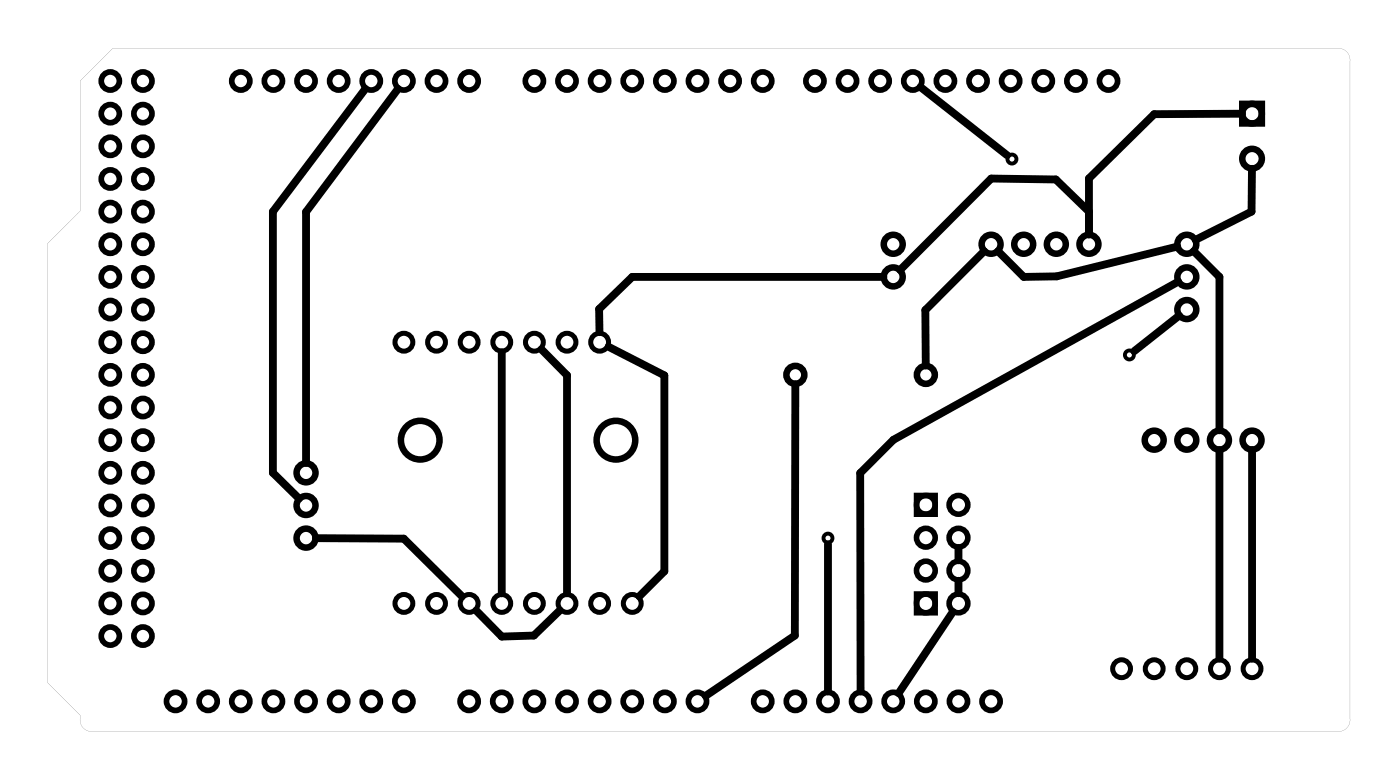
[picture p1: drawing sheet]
<svg xmlns="http://www.w3.org/2000/svg" width="109mm" height="61mm" viewBox="0 0 109 61" stroke-linecap="round" stroke-linejoin="round" font-family="sans-serif">
<path d="M6.2 6.3v10.1l-2.5 2.5v34.2l2.5 2.5v.3a.89 .89 0 0 0 1 1h96.9a.89 .89 0 0 0 1-1v-51.1a.9 .9 0 0 0-1-1h-95.3zM6.2 6.3l2.6-2.5h95.5a.9 .9 0 0 1 .8 1v51.3a.9 .9 0 0 1-1 .8h-97.1a1.02 1.02 0 0 1-.8-1.3l-2.5-2.5v-34.2l2.5-2.5z" fill="#000"/>
<g fill="none" stroke="#000" stroke-width=".3">
<circle cx="78.8" cy="12.4" r=".35"/>
<circle cx="87.9" cy="27.6" r=".35"/>
<circle cx="64.5" cy="41.9" r=".35"/>
</g>
<g fill="none" stroke="#000" stroke-width=".51">
<path d="M96.7 8.1h1.6v1.5h-1.6z"/>
<circle cx="69.5" cy="19" r=".74"/>
<circle cx="77.2" cy="19" r=".74"/>
<circle cx="79.7" cy="19" r=".74"/>
<circle cx="82.2" cy="19" r=".74"/>
<circle cx="84.8" cy="19" r=".74"/>
<circle cx="92.4" cy="19" r=".74"/>
<circle cx="97.5" cy="8.8" r=".76"/>
<circle cx="97.5" cy="12.3" r=".76"/>
<circle cx="23.8" cy="36.8" r=".74"/>
<circle cx="23.8" cy="39.3" r=".74"/>
<circle cx="32.7" cy="34.2" r="1.5"/>
<circle cx="48" cy="34.2" r="1.5"/>
<circle cx="61.9" cy="29.2" r=".7"/>
<circle cx="69.5" cy="21.5" r=".74"/>
<circle cx="72.1" cy="29.2" r=".7"/>
<circle cx="89.9" cy="34.2" r=".74"/>
<circle cx="92.4" cy="24.1" r=".74"/>
<circle cx="92.4" cy="21.5" r=".74"/>
<circle cx="92.4" cy="34.2" r=".74"/>
<circle cx="94.9" cy="34.2" r=".74"/>
<circle cx="97.5" cy="34.2" r=".74"/>
<circle cx="23.8" cy="41.9" r=".74"/>
</g>
<g fill="none" stroke="#000" stroke-width=".44">
<circle cx="8.6" cy="6.3" r=".71"/>
<circle cx="8.6" cy="8.8" r=".71"/>
<circle cx="8.6" cy="16.5" r=".71"/>
<circle cx="8.6" cy="13.9" r=".71"/>
<circle cx="8.6" cy="11.4" r=".71"/>
<circle cx="8.6" cy="19" r=".71"/>
<circle cx="11.1" cy="6.3" r=".71"/>
<circle cx="11.1" cy="8.8" r=".71"/>
<circle cx="11.1" cy="16.5" r=".71"/>
<circle cx="11.1" cy="13.9" r=".71"/>
<circle cx="11.1" cy="11.4" r=".71"/>
<circle cx="11.1" cy="19" r=".71"/>
<circle cx="18.7" cy="6.3" r=".71"/>
<circle cx="21.3" cy="6.3" r=".71"/>
<circle cx="23.8" cy="6.3" r=".71"/>
<circle cx="26.4" cy="6.3" r=".71"/>
<circle cx="28.9" cy="6.3" r=".71"/>
<circle cx="31.4" cy="6.3" r=".71"/>
<circle cx="34" cy="6.3" r=".71"/>
<circle cx="36.5" cy="6.3" r=".71"/>
<circle cx="41.6" cy="6.3" r=".71"/>
<circle cx="44.1" cy="6.3" r=".71"/>
<circle cx="46.7" cy="6.3" r=".71"/>
<circle cx="49.2" cy="6.3" r=".71"/>
<circle cx="51.8" cy="6.3" r=".71"/>
<circle cx="54.3" cy="6.3" r=".71"/>
<circle cx="56.8" cy="6.3" r=".71"/>
<circle cx="59.4" cy="6.3" r=".71"/>
<circle cx="63.5" cy="6.3" r=".71"/>
<circle cx="66" cy="6.3" r=".71"/>
<circle cx="68.5" cy="6.3" r=".71"/>
<circle cx="71.1" cy="6.3" r=".71"/>
<circle cx="73.6" cy="6.3" r=".71"/>
<circle cx="76.2" cy="6.3" r=".71"/>
<circle cx="78.7" cy="6.3" r=".71"/>
<circle cx="81.2" cy="6.3" r=".71"/>
<circle cx="83.8" cy="6.3" r=".71"/>
<circle cx="86.3" cy="6.3" r=".71"/>
<circle cx="8.6" cy="36.8" r=".71"/>
<circle cx="8.6" cy="39.3" r=".71"/>
<circle cx="8.6" cy="31.7" r=".71"/>
<circle cx="8.6" cy="34.2" r=".71"/>
<circle cx="8.6" cy="26.6" r=".71"/>
<circle cx="8.6" cy="29.2" r=".71"/>
<circle cx="8.6" cy="21.5" r=".71"/>
<circle cx="8.6" cy="24.1" r=".71"/>
<circle cx="11.1" cy="29.2" r=".71"/>
<circle cx="11.1" cy="34.2" r=".71"/>
<circle cx="11.1" cy="39.3" r=".71"/>
<circle cx="11.1" cy="31.7" r=".71"/>
<circle cx="11.1" cy="36.8" r=".71"/>
<circle cx="11.1" cy="26.6" r=".71"/>
<circle cx="11.1" cy="21.5" r=".71"/>
<circle cx="11.1" cy="24.1" r=".71"/>
<circle cx="8.6" cy="49.5" r=".71"/>
<circle cx="8.6" cy="41.9" r=".71"/>
<circle cx="8.6" cy="44.4" r=".71"/>
<circle cx="8.6" cy="46.9" r=".71"/>
<circle cx="11.1" cy="46.9" r=".71"/>
<circle cx="11.1" cy="49.5" r=".71"/>
<circle cx="11.1" cy="41.9" r=".71"/>
<circle cx="11.1" cy="44.4" r=".71"/>
<circle cx="13.7" cy="54.6" r=".71"/>
<circle cx="16.2" cy="54.6" r=".71"/>
<circle cx="18.7" cy="54.6" r=".71"/>
<circle cx="21.3" cy="54.6" r=".71"/>
<circle cx="23.8" cy="54.6" r=".71"/>
<circle cx="26.4" cy="54.6" r=".71"/>
<circle cx="28.9" cy="54.6" r=".71"/>
<circle cx="31.4" cy="54.6" r=".71"/>
<circle cx="36.5" cy="54.6" r=".71"/>
<circle cx="39.1" cy="54.6" r=".71"/>
<circle cx="41.6" cy="54.6" r=".71"/>
<circle cx="44.1" cy="54.6" r=".71"/>
<circle cx="46.7" cy="54.6" r=".71"/>
<circle cx="49.2" cy="54.6" r=".71"/>
<circle cx="51.8" cy="54.6" r=".71"/>
<circle cx="54.3" cy="54.6" r=".71"/>
<circle cx="59.4" cy="54.6" r=".71"/>
<circle cx="61.9" cy="54.6" r=".71"/>
<circle cx="64.5" cy="54.6" r=".71"/>
<circle cx="67" cy="54.6" r=".71"/>
<circle cx="69.5" cy="54.6" r=".71"/>
<circle cx="72.1" cy="54.6" r=".71"/>
<circle cx="74.6" cy="54.6" r=".71"/>
<circle cx="77.2" cy="54.6" r=".71"/>
</g>
<g fill="none" stroke="#000" stroke-width=".39">
<circle cx="31.4" cy="26.6" r=".69"/>
<circle cx="34" cy="26.6" r=".69"/>
<circle cx="36.5" cy="26.6" r=".69"/>
<circle cx="39.1" cy="26.6" r=".69"/>
<circle cx="41.6" cy="26.6" r=".69"/>
<circle cx="44.1" cy="26.6" r=".69"/>
<circle cx="46.7" cy="26.6" r=".69"/>
<circle cx="31.4" cy="46.9" r=".69"/>
<circle cx="34" cy="46.9" r=".69"/>
<circle cx="36.5" cy="46.9" r=".69"/>
<circle cx="39.1" cy="46.9" r=".69"/>
<circle cx="41.6" cy="46.9" r=".69"/>
<circle cx="44.1" cy="46.9" r=".69"/>
<circle cx="46.7" cy="46.9" r=".69"/>
<circle cx="49.2" cy="46.9" r=".69"/>
<circle cx="87.3" cy="52" r=".69"/>
<circle cx="89.9" cy="52" r=".69"/>
<circle cx="92.4" cy="52" r=".69"/>
<circle cx="94.9" cy="52" r=".69"/>
<circle cx="97.5" cy="52" r=".69"/>
</g>
<g fill="none" stroke="#000" stroke-width=".43">
<path d="M71.4 38.5h1.4v1.5h-1.4zM71.4 46.2h1.4v1.5h-1.4z"/>
<circle cx="72.1" cy="39.3" r=".73"/>
<circle cx="74.6" cy="39.3" r=".73"/>
<circle cx="72.1" cy="44.4" r=".73"/>
<circle cx="72.1" cy="41.8" r=".73"/>
<circle cx="72.1" cy="46.9" r=".73"/>
<circle cx="74.6" cy="44.4" r=".73"/>
<circle cx="74.6" cy="41.8" r=".73"/>
<circle cx="74.6" cy="46.9" r=".73"/>
</g>
<g fill="none" stroke="#000" stroke-width=".61">
<path d="M28.4 6.9l-7.2 9.6v20.3l2.1 2M31 6.9l-7.2 9.6v19.5M71.7 6.8l6.7 5.3M76.6 19.5l-4.6 4.6 .1 4.3M84.8 16.5l-2.6-2.5-5-.1-7.1 7.1M91.7 19.2l-9.4 2.3h-2.6l-2-2M93 19.5l1.9 2v12M96.7 8.8l-6.8 .1-5.1 5v4.3M97.5 13.1l-.1 3.4-4.3 2.2M39.1 27.4v18.8M42.2 27.2l1.9 2v17M47.4 27l4.3 2.2v15.2l-1.9 2"/>
<path d="M61.9 29.9v19.5l-7 4.7M68.8 21.5h-19.6l-2.6 2.5 .1 1.8M91.7 21.9l-22.1 12.3-2.6 2.6v17M91.8 24.6l-3.5 2.7M94.9 35v16.2M97.5 35v16.2M24.6 41.9h6.8l4.6 4.5M43.6 47.5l-2 1.9-2.5 .1-2-2M64.5 42.3v11.5M74.2 47.6l-4.2 6.3M74.6 42.6v1M74.6 45.2v.9"/>
</g>
</svg>
